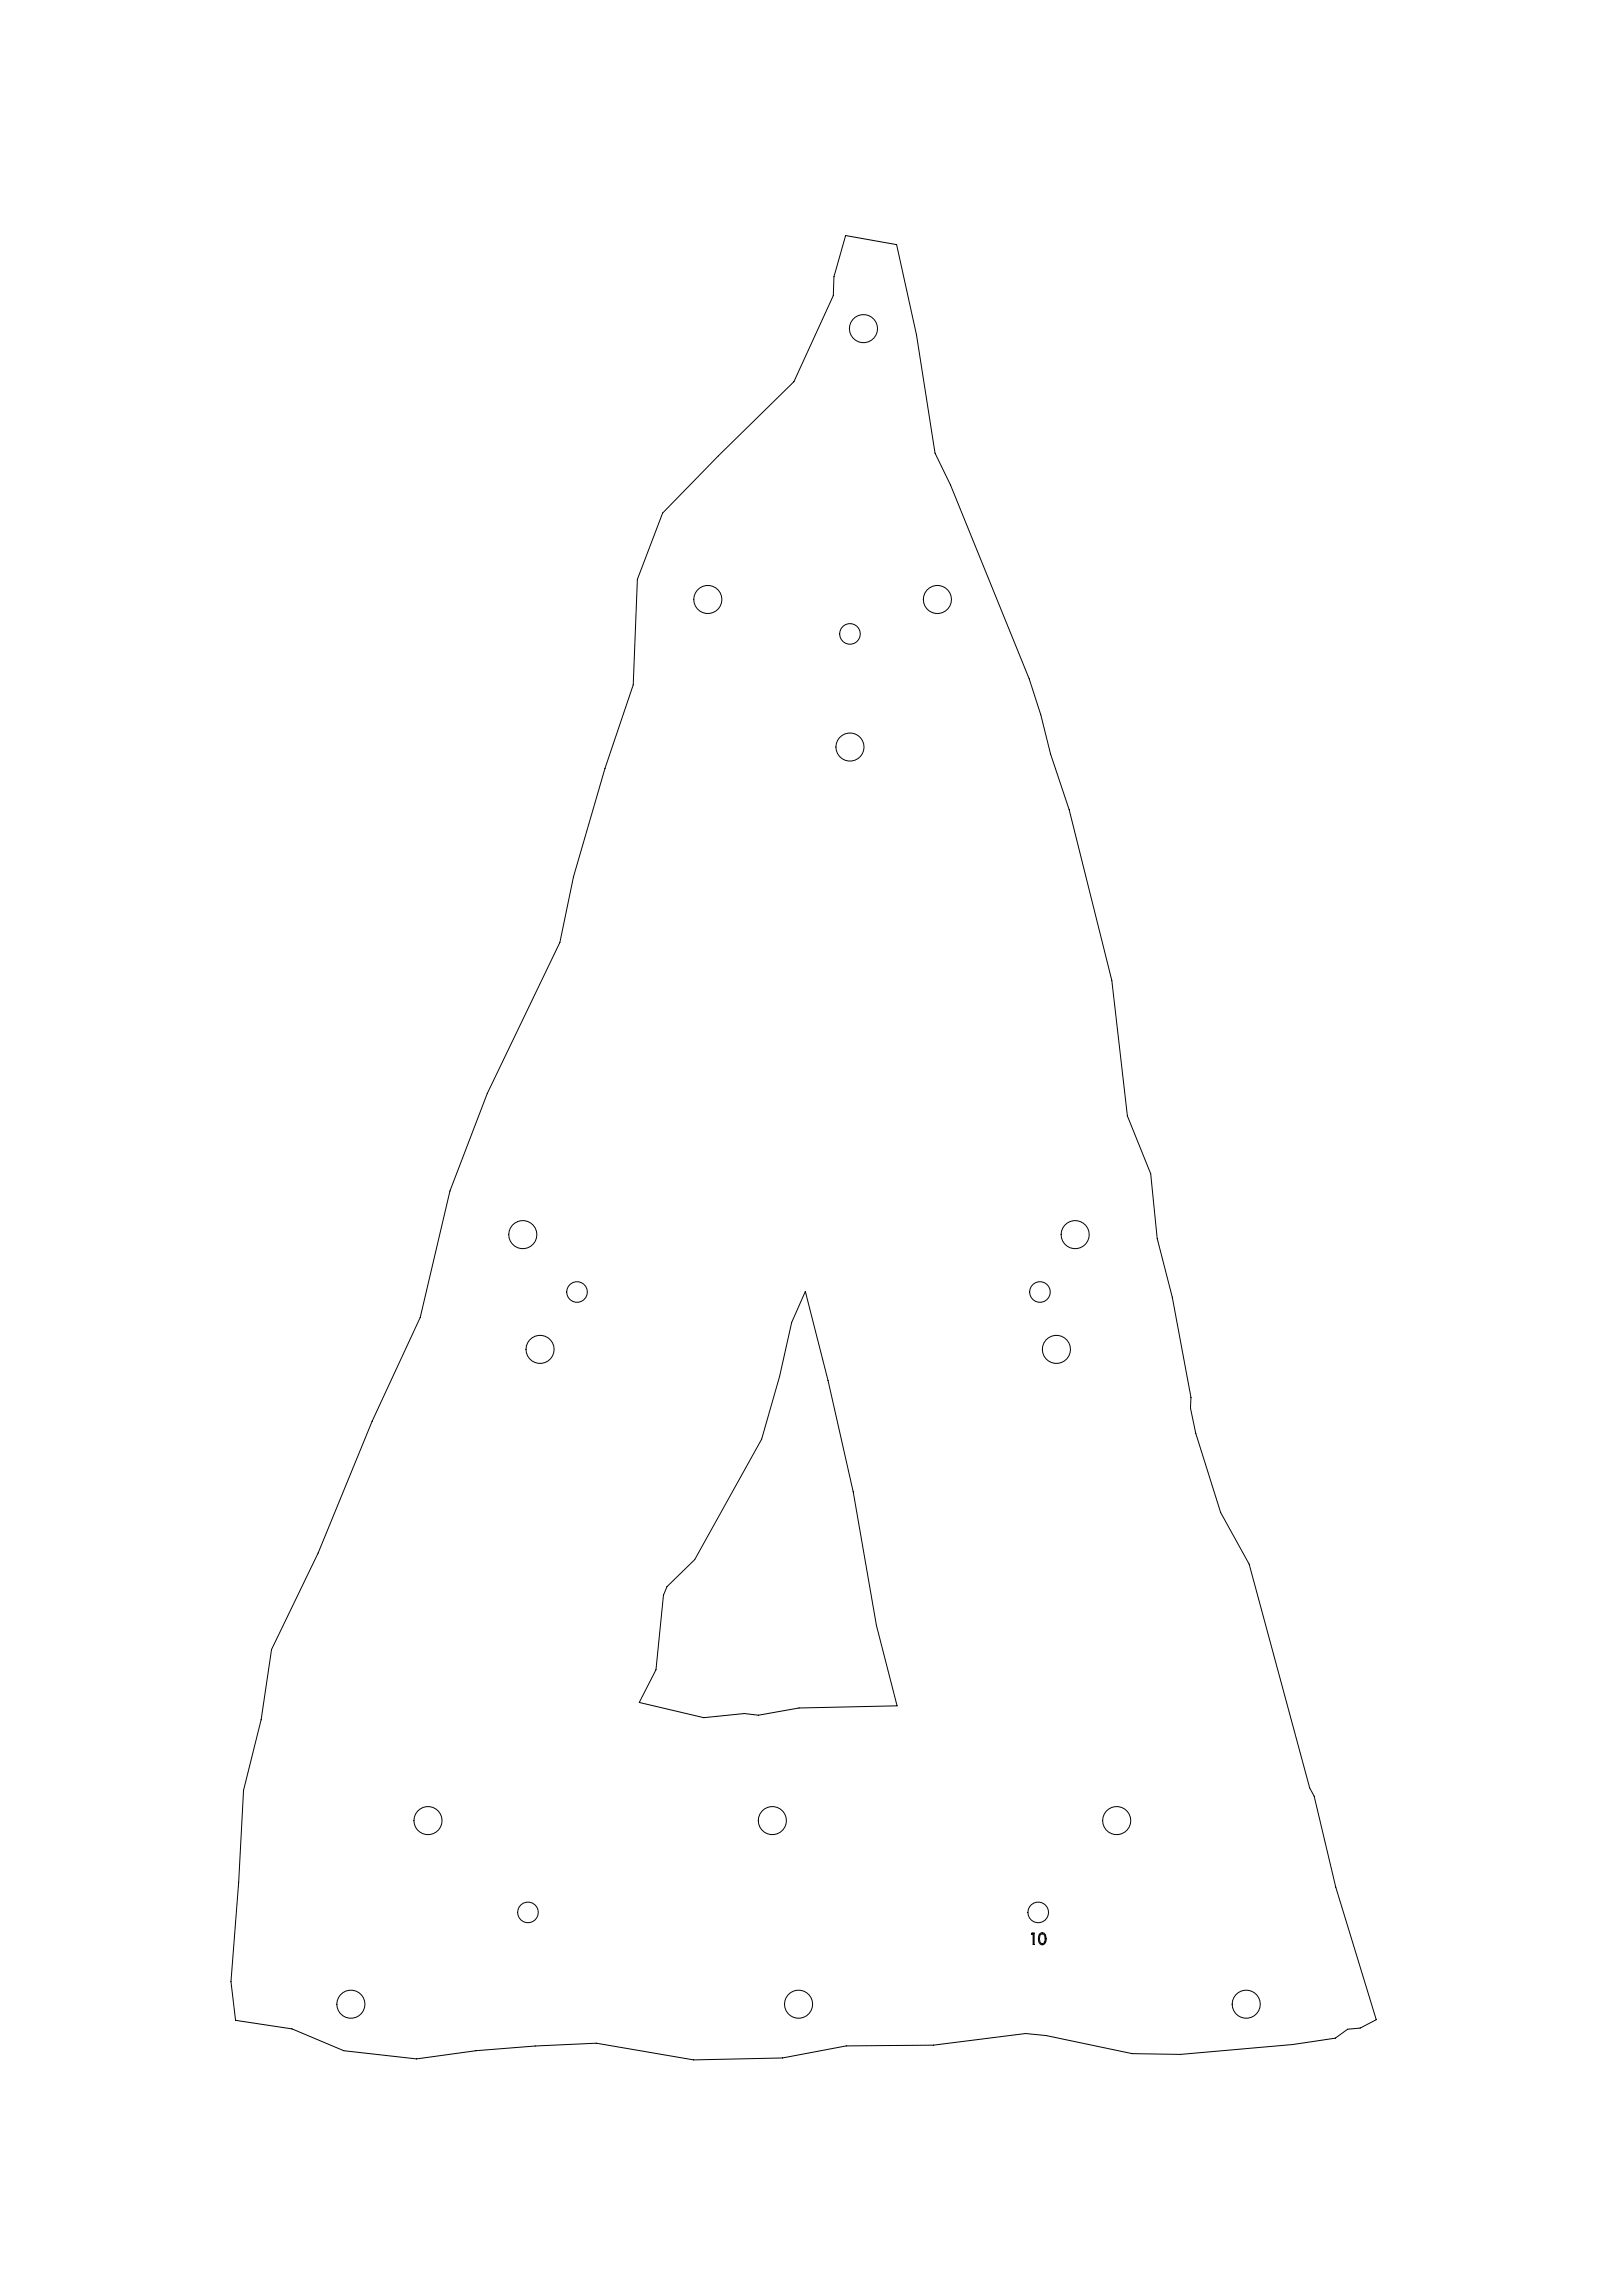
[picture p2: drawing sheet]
<svg xmlns="http://www.w3.org/2000/svg" width="700mm" height="1000mm" viewBox="0 0 700 1000" stroke-linecap="round" stroke-linejoin="round" font-family="sans-serif">
<g fill="none" stroke="#000" stroke-width=".44">
<path d="M368.3 102.6l22.3 4 8.6 39.3 8.1 51.5 6.7 13.9 34.3 84.5 5 15.6 4.3 17.2 8.1 24.2 18.6 74.4 6.8 59.1 10.1 25.1 2.9 28.3 6.5 25.5 8.2 43.7-.2 4.7 2.2 10.9 10.9 34.6 12.4 22.4 26.4 97.5 1.9 3.7 9.4 39.5 17.7 57.8-7 3.7-5.5 .5-5.4 3.9-18.5 2.8-48.9 4.3-21-.4-37.5-7.8-8.9-.9-40.2 5-38 .4-27.8 5.2-38.6 .9-42.5-7.3-26.6 1.2-25.8 2.1-25.9 3.5-31.6-3.5-22.6-9.5-24.6-3.8-2-16.9 3.4-43.2 2.1-40.1 7.6-30.8 4.6-30.6 20.3-42 23.5-57.4 21-45.3 12.9-55.1 16.2-42.4 31.7-65.9 5.9-28.6 13.7-47.2 12.3-36.4 1.8-46 11-28.8 24.3-25 32.9-32.3 17.2-37.5 .3-8.2zM350.8 562.7l9.9 38.9 11 48.4 10.1 58.2 9 35.1-42.8 .9-17.6 3.2-6.2-.8-17.6 1.8-28.1-6.6 7.2-14.2 3.3-32.5 1.5-3.7 12.1-11.8 29.2-52.5 7.8-27.3 5.2-23.6zM449.5 842.3h1v5h-.5v-4.5h-.7zM452.9 842.7l.7-.5a1.53 1.53 0 0 1 1.8 .9 3.3 3.3 0 0 1-1 4.2 1.88 1.88 0 0 1-2.1-2.5zM453.4 842.9l.6-.2a2.4 2.4 0 0 1 0 4.2l-.3-.1a3 3 0 0 1-.3-3.9z"/>
<circle cx="376.1" cy="143.2" r="6.1"/>
<circle cx="308.3" cy="261.2" r="6.1"/>
<circle cx="370.2" cy="276.2" r="4.5"/>
<circle cx="408.3" cy="261.2" r="6.1"/>
<circle cx="370.2" cy="325.5" r="6.1"/>
<circle cx="227.7" cy="538" r="6.1"/>
<circle cx="468.3" cy="538" r="6.1"/>
<circle cx="251.3" cy="563" r="4.5"/>
<circle cx="453" cy="563" r="4.5"/>
<circle cx="235.2" cy="588" r="6.1"/>
<circle cx="460.2" cy="588" r="6.1"/>
<circle cx="186.4" cy="793.3" r="6.1"/>
<circle cx="336.4" cy="793.3" r="6.1"/>
<circle cx="486.4" cy="793.3" r="6.1"/>
<circle cx="230" cy="833.3" r="4.5"/>
<circle cx="452.2" cy="833.3" r="4.5"/>
<circle cx="152.8" cy="873.3" r="6.1"/>
<circle cx="347.8" cy="873.3" r="6.1"/>
<circle cx="542.8" cy="873.3" r="6.1"/>
</g>
</svg>
